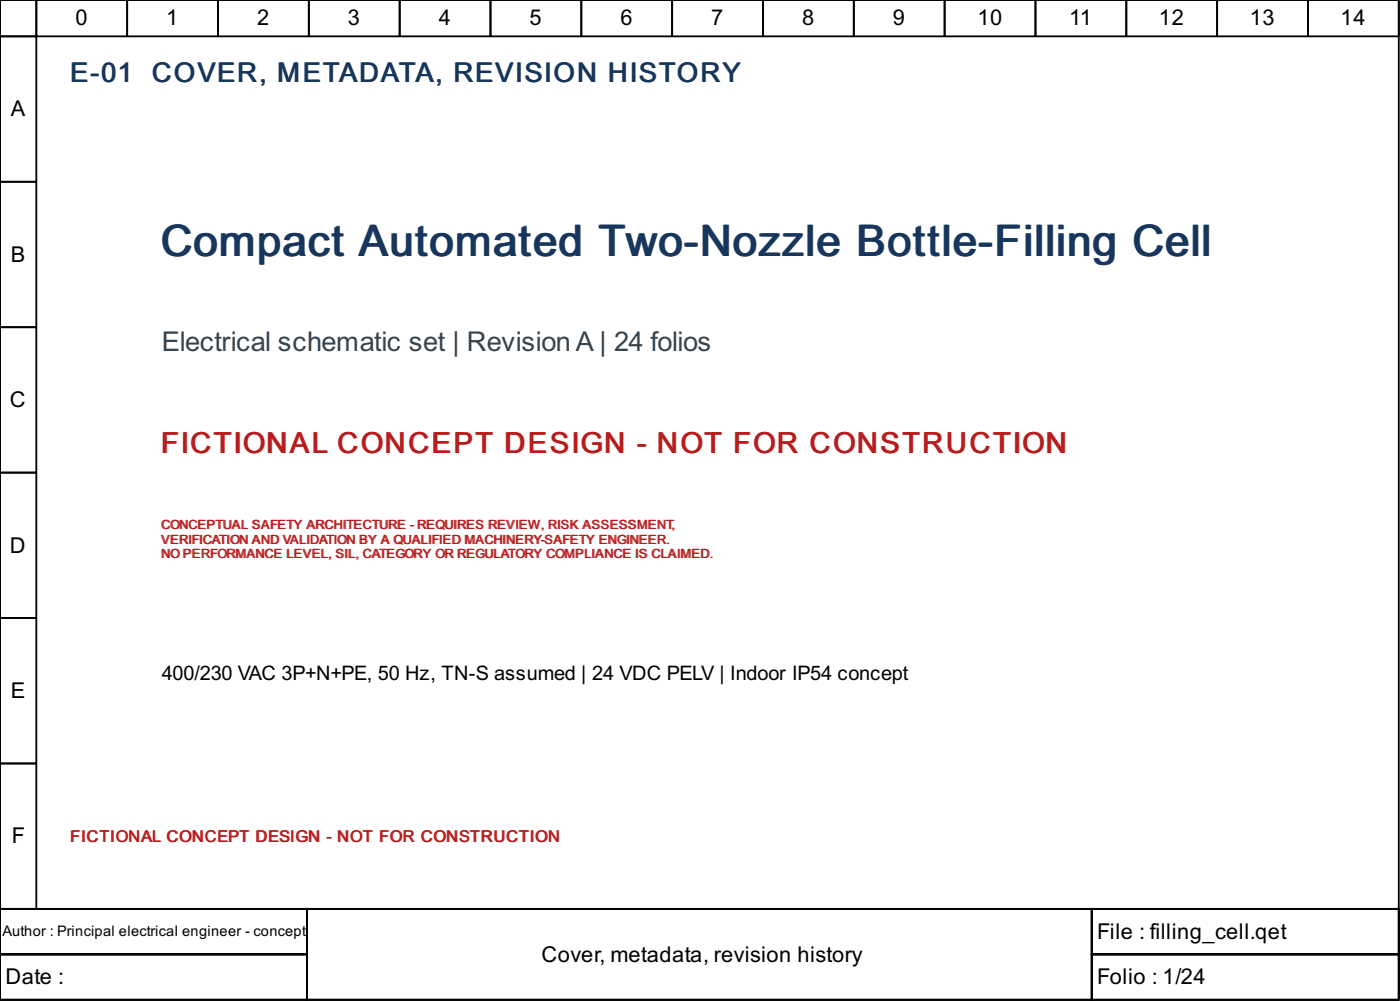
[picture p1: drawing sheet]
<svg xmlns="http://www.w3.org/2000/svg" width="204mm" height="146mm" viewBox="0 0 204 146" stroke-linecap="round" stroke-linejoin="round" font-family="sans-serif">
<defs><g id="words">
<text font-size="6.3" fill="#17365d" x="23.3" y="37.3">Compact Automated Two-Nozzle Bottle-Filling Cell</text>
<text font-size="4.2" fill="#b91c1c" x="23.4" y="65.9">FICTIONAL CONCEPT DESIGN - NOT FOR CONSTRUCTION</text>
<g font-size="4" fill="#17365d">
<text x="10.2" y="11.9">E-01</text>
<text x="22.1" y="11.9">COVER, METADATA, REVISION HISTORY</text>
</g>
<text font-size="4" fill="#36454f" x="23.5" y="51.1">Electrical schematic set | Revision A | 24 folios</text>
<g font-size="3.2">
<text x="11" y="3.7">0</text>
<text x="24.2" y="3.7">1</text>
<text x="37.4" y="3.7">2</text>
<text x="50.7" y="3.7">3</text>
<text x="63.9" y="3.7">4</text>
<text x="77.1" y="3.7">5</text>
<text x="90.4" y="3.7">6</text>
<text x="103.6" y="3.7">7</text>
<text x="116.8" y="3.7">8</text>
<text x="130" y="3.7">9</text>
<text x="142.3" y="3.7">10</text>
<text x="155.7" y="3.7">11</text>
<text x="168.8" y="3.7">12</text>
<text x="182" y="3.7">13</text>
<text x="195.3" y="3.7">14</text>
<text x="1.6" y="16.9">A</text>
<text x="1.6" y="38.1">B</text>
<text x="1.5" y="59.3">C</text>
<text x="1.5" y="80.4">D</text>
<text x="1.6" y="101.6">E</text>
<text x="1.7" y="122.8">F</text>
<text x="159.8" y="136.7">File : filling_cell.qet</text>
<text x=".8" y="143.3">Date :</text>
<text x="78.8" y="140">Cover, metadata, revision history</text>
<text x="159.8" y="143.3">Folio : 1/24</text>
</g>
<text font-size="2.9" x="23.5" y="99">400/230 VAC 3P+N+PE, 50 Hz, TN-S assumed | 24 VDC PELV | Indoor IP54 concept</text>
<text font-size="2.4" fill="#b91c1c" x="10.2" y="122.5">FICTIONAL CONCEPT DESIGN - NOT FOR CONSTRUCTION</text>
<text font-size="2.1" x=".4" y="136.3">Author : Principal electrical engineer - concept</text>
<g font-size="1.9" fill="#b91c1c">
<text x="23.4" y="77">CONCEPTUAL SAFETY ARCHITECTURE</text>
<text x="23.5" y="77">CONCEPTUAL SAFETY ARCHITECTURE --REQUIRES REVIEW, RISK ASSESSMENT,</text>
<text x="60.9" y="77">REQUIRES REVIEW, RISK ASSESSMENT,</text>
<text x="23.4" y="79.1">VERIFICATION AND VALIDATION BY A QUALIFIED MACHINERY-SAFETY ENGINEER.</text>
<text x="23.4" y="81.2">NO PERFORMANCE LEVEL, SIL, CATEGORY OR REGULATORY COMPLIANCE S CLAIMED.</text>
<text x="23.5" y="81.2">NOPERFORMANCE LEVEL, SIL, CATEGORY OR REGULATORY COMPLIANCE IIS CLAIMED.</text>
</g>
</g></defs>
<g fill="none" stroke="#000" stroke-width=".26">
<path d="M0 0h203.7v132.3h-203.7zM0 0h5.3v5.3h-5.3zM0 5.3h5.3v21.2h-5.3zM5.3 0h13.2v5.3h-13.2zM18.5 0h13.2v5.3h-13.2zM31.7 0h13.3v5.3h-13.3zM45 0h13.2v5.3h-13.2zM58.2 0h13.2v5.3h-13.2zM71.4 0h13.3v5.3h-13.3zM84.7 0h13.2v5.3h-13.2zM97.9 0h13.2v5.3h-13.2zM111.1 0h13.3v5.3h-13.3z"/>
<path d="M124.4 0h13.2v5.3h-13.2zM137.6 0h13.2v5.3h-13.2zM150.8 0h13.2v5.3h-13.2zM164 0h13.3v5.3h-13.3zM177.3 0h13.2v5.3h-13.2zM190.5 0h13.2v5.3h-13.2zM0 26.5h5.3v21.1h-5.3zM0 47.6h5.3v21.2h-5.3zM0 68.8h5.3v21.2h-5.3zM0 90h5.3v21.1h-5.3zM0 111.1h5.3v21.2h-5.3zM0 132.3h203.7v13.2h-203.7z"/>
<path d="M0 132.3h44.7v6.6h-44.7zM0 138.9h44.7v6.6h-44.7zM44.7 132.3h114.3v13.2h-114.3zM159 132.3h44.7v6.6h-44.7zM159 138.9h44.7v6.6h-44.7z"/>
</g>
<use href="#words"/>
</svg>
